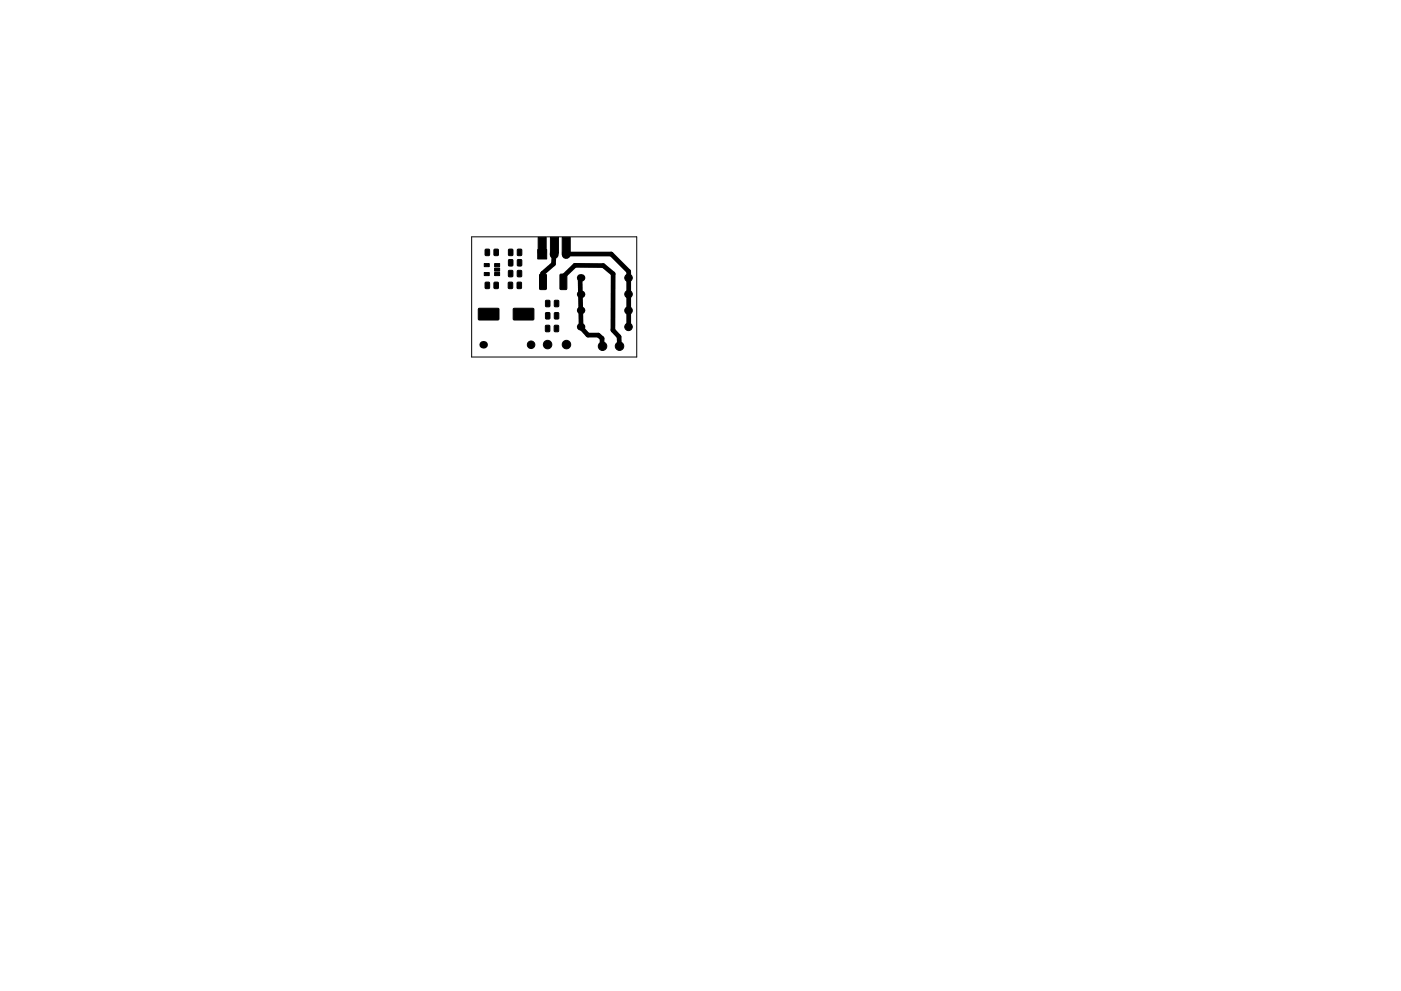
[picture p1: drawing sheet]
<svg xmlns="http://www.w3.org/2000/svg" width="297mm" height="210mm" viewBox="0 0 297 210" stroke-linecap="round" stroke-linejoin="round" font-family="sans-serif">
<g fill="#000" stroke="#000" stroke-width=".21">
<path d="M102.9 59.9l.9 .1-.1 1.2-.8-.1zM102.9 52.9l.9 .1-.1 1.2-.8-.1zM102.7 55.9h1v.7h-1zM102.7 57.8h1v.7h-1zM104.8 59.9l.8 .1v1.2l-.8-.1zM104.8 52.9l.8 .1v1.2l-.8-.1zM104.9 57.8h1v.7h-1zM104.9 56.9h1v.6h-1zM104.9 55.9h1v.7h-1zM107.8 59.9l.9 .1-.1 1.2-.8-.1zM107.8 57.4l.9 .1-.1 1.2-.8-.1zM107.9 55.1l.6-.1 .2 .2 .1 1-.2 .2-.8-.1z"/>
<path d="M107.9 52.9l.8 .1v1.2l-.9-.1zM109.7 59.9l.8 .1v1.2l-.8-.1zM109.7 57.4l.9 .1-.1 1.2-.8-.1zM109.7 55.1l.9 .1-.1 1.2-.8-.1zM109.7 52.9l.9 .1-.1 1.2-.8-.1zM114 52.9h1.9v2h-1.9zM114.5 58.2l1.1-.1 .2 .2 .1 2.9-.2 .2h-1.1l-.2-.1zM114.1 50.3h1.7v3.4h-1.7zM116.7 50.3h1.7v3.4h-1.7zM118.8 58.2l1.2-.1 .2 .2v2.9l-.2 .2h-1.1l-.2-.1zM119.2 50.3h1.7v3.4h-1.7zM101.5 65.5l4.2-.1 .1 .2v2.2l-.3 .1h-4l-.1-.3z"/>
<path d="M108.9 65.5l4.2-.1 .1 .2v2.2l-.3 .1h-4l-.1-.3zM115.7 69.1l.7-.1 .2 .1v1.1l-.1 .2-.8-.1zM115.7 63.8h.9l-.1 1.3-.8-.1zM115.7 66.4h.9l-.1 1.3-.8-.1zM117.6 69.1h.8l.1 1.1-.2 .2-.8-.1zM117.6 63.8h.8v1.3l-.8-.1zM117.6 66.4h.8v1.3l-.8-.1z"/>
<circle cx="133.3" cy="58.9" r=".8"/>
<circle cx="112.6" cy="73.1" r=".8"/>
<circle cx="116.1" cy="73.1" r=".9"/>
<circle cx="120.1" cy="73.1" r=".9"/>
<circle cx="127.7" cy="73.5" r=".9"/>
<circle cx="131.3" cy="73.4" r=".9"/>
<circle cx="133.3" cy="69.3" r=".8"/>
<circle cx="133.3" cy="62.4" r=".8"/>
<circle cx="133.3" cy="65.9" r=".8"/>
</g>
<path d="M117.5 54l-.1 2-2.3 2v1.4M119.3 58.8l2.6-2.5h6l2.1 1.8-.1 11.9 1.3 1.4 .2 2M120.1 53.9h9.5l3.7 3.7v12M123 59.2l.2 10.3 1.4 1.6h2.2l.8 .7v1.8" fill="none" stroke="#000" stroke-width="1"/>
<path d="M100 50.2h35v25.5h-35z" fill="none" stroke="#000" stroke-width=".21"/>
<g fill="#000">
<circle cx="123.1" cy="58.9" r=".8"/>
<circle cx="102.4" cy="73.1" r=".8"/>
<circle cx="123.1" cy="62.4" r=".8"/>
<circle cx="123.1" cy="65.8" r=".8"/>
<circle cx="123.1" cy="69.3" r=".8"/>
</g>
<path d="M117.5 53.9v.1M120 53.9v.1" fill="none" stroke="#000" stroke-width="1.9"/>
</svg>
